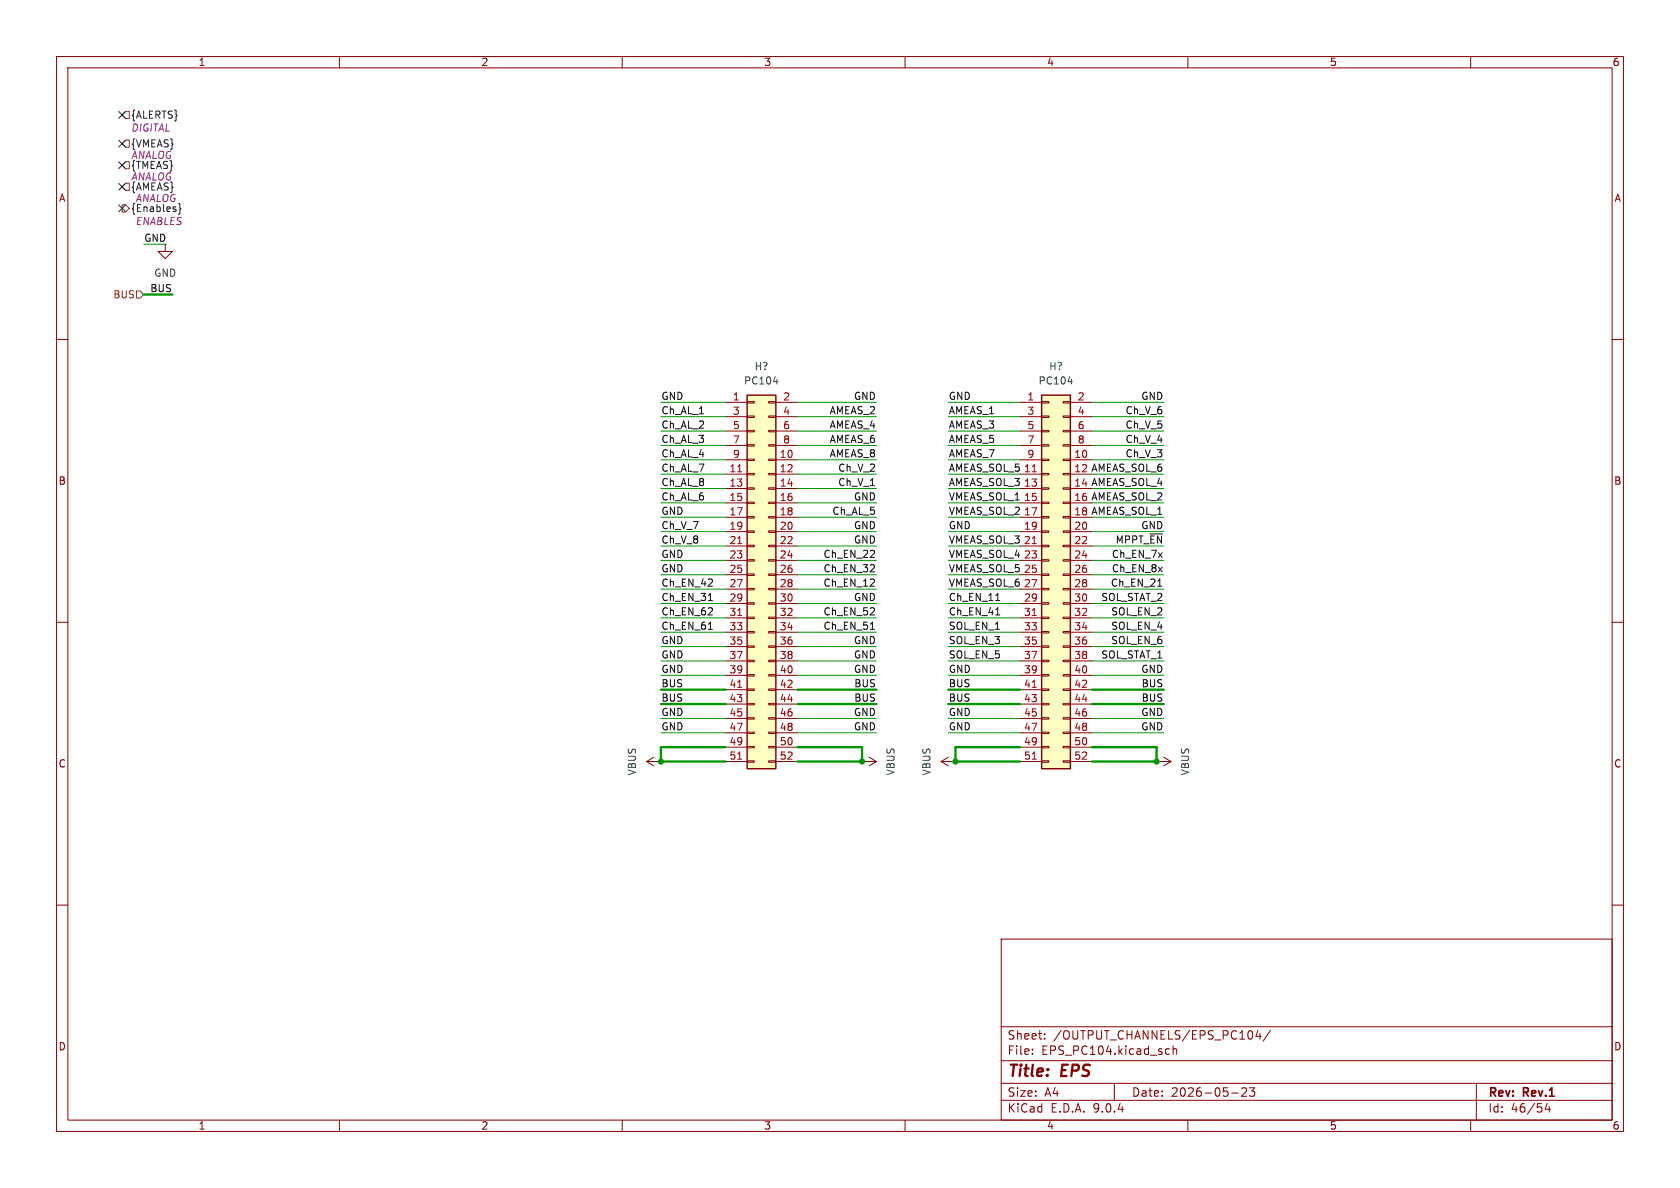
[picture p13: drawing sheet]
(kicad_sch
 (version 20250114)
 (generator "eeschema")
 (generator_version "9.0")
 (paper "A4")
 (title_block
  (title "EPS ")
  (date "2026-05-23")
  (rev "Rev.1"))
 (lib_symbols
  (symbol "Connector_Generic:Conn_02x26_Odd_Even"
   (pin_names
    (offset 1.016) (hide yes)) (exclude_from_sim no) (in_bom yes) (on_board yes)
   (property "Reference" "J" (at 1.27 33.02 0) (effects (font (size 1.27 1.27))))
   (property "Value" "Conn_02x26_Odd_Even" (at 1.27 -35.56 0) (effects (font (size 1.27 1.27))))
   (property "Footprint" "" (at 0 0 0) (effects (font (size 1.27 1.27)) (hide yes)))
   (property "Datasheet" "~" (at 0 0 0) (effects (font (size 1.27 1.27)) (hide yes)))
   (property "Description" "Generic connector, double row, 02x26, odd/even pin numbering scheme (row 1 odd numbers, row 2 even numbers), script generated (kicad-library-utils/schlib/autogen/connector/)" (at 0 0 0) (effects (font (size 1.27 1.27)) (hide yes)))
   (symbol "Conn_02x26_Odd_Even_1_1"
    (rectangle (start -1.27 31.75) (end 3.81 -34.29) (stroke (width 0.254) (type default)) (fill (type background)))
    (rectangle (start -1.27 30.607) (end 0 30.353) (stroke (width 0.1524) (type default)) (fill (type none)))
    (rectangle (start -1.27 28.067) (end 0 27.813) (stroke (width 0.1524) (type default)) (fill (type none)))
    (rectangle (start -1.27 25.527) (end 0 25.273) (stroke (width 0.1524) (type default)) (fill (type none)))
    (rectangle (start -1.27 22.987) (end 0 22.733) (stroke (width 0.1524) (type default)) (fill (type none)))
    (rectangle (start -1.27 20.447) (end 0 20.193) (stroke (width 0.1524) (type default)) (fill (type none)))
    (rectangle (start -1.27 17.907) (end 0 17.653) (stroke (width 0.1524) (type default)) (fill (type none)))
    (rectangle (start -1.27 15.367) (end 0 15.113) (stroke (width 0.1524) (type default)) (fill (type none)))
    (rectangle (start -1.27 12.827) (end 0 12.573) (stroke (width 0.1524) (type default)) (fill (type none)))
    (rectangle (start -1.27 10.287) (end 0 10.033) (stroke (width 0.1524) (type default)) (fill (type none)))
    (rectangle (start -1.27 7.747) (end 0 7.493) (stroke (width 0.1524) (type default)) (fill (type none)))
    (rectangle (start -1.27 5.207) (end 0 4.953) (stroke (width 0.1524) (type default)) (fill (type none)))
    (rectangle (start -1.27 2.667) (end 0 2.413) (stroke (width 0.1524) (type default)) (fill (type none)))
    (rectangle (start -1.27 0.127) (end 0 -0.127) (stroke (width 0.1524) (type default)) (fill (type none)))
    (rectangle (start -1.27 -2.413) (end 0 -2.667) (stroke (width 0.1524) (type default)) (fill (type none)))
    (rectangle (start -1.27 -4.953) (end 0 -5.207) (stroke (width 0.1524) (type default)) (fill (type none)))
    (rectangle (start -1.27 -7.493) (end 0 -7.747) (stroke (width 0.1524) (type default)) (fill (type none)))
    (rectangle (start -1.27 -10.033) (end 0 -10.287) (stroke (width 0.1524) (type default)) (fill (type none)))
    (rectangle (start -1.27 -12.573) (end 0 -12.827) (stroke (width 0.1524) (type default)) (fill (type none)))
    (rectangle (start -1.27 -15.113) (end 0 -15.367) (stroke (width 0.1524) (type default)) (fill (type none)))
    (rectangle (start -1.27 -17.653) (end 0 -17.907) (stroke (width 0.1524) (type default)) (fill (type none)))
    (rectangle (start -1.27 -20.193) (end 0 -20.447) (stroke (width 0.1524) (type default)) (fill (type none)))
    (rectangle (start -1.27 -22.733) (end 0 -22.987) (stroke (width 0.1524) (type default)) (fill (type none)))
    (rectangle (start -1.27 -25.273) (end 0 -25.527) (stroke (width 0.1524) (type default)) (fill (type none)))
    (rectangle (start -1.27 -27.813) (end 0 -28.067) (stroke (width 0.1524) (type default)) (fill (type none)))
    (rectangle (start -1.27 -30.353) (end 0 -30.607) (stroke (width 0.1524) (type default)) (fill (type none)))
    (rectangle (start -1.27 -32.893) (end 0 -33.147) (stroke (width 0.1524) (type default)) (fill (type none)))
    (rectangle (start 3.81 30.607) (end 2.54 30.353) (stroke (width 0.1524) (type default)) (fill (type none)))
    (rectangle (start 3.81 28.067) (end 2.54 27.813) (stroke (width 0.1524) (type default)) (fill (type none)))
    (rectangle (start 3.81 25.527) (end 2.54 25.273) (stroke (width 0.1524) (type default)) (fill (type none)))
    (rectangle (start 3.81 22.987) (end 2.54 22.733) (stroke (width 0.1524) (type default)) (fill (type none)))
    (rectangle (start 3.81 20.447) (end 2.54 20.193) (stroke (width 0.1524) (type default)) (fill (type none)))
    (rectangle (start 3.81 17.907) (end 2.54 17.653) (stroke (width 0.1524) (type default)) (fill (type none)))
    (rectangle (start 3.81 15.367) (end 2.54 15.113) (stroke (width 0.1524) (type default)) (fill (type none)))
    (rectangle (start 3.81 12.827) (end 2.54 12.573) (stroke (width 0.1524) (type default)) (fill (type none)))
    (rectangle (start 3.81 10.287) (end 2.54 10.033) (stroke (width 0.1524) (type default)) (fill (type none)))
    (rectangle (start 3.81 7.747) (end 2.54 7.493) (stroke (width 0.1524) (type default)) (fill (type none)))
    (rectangle (start 3.81 5.207) (end 2.54 4.953) (stroke (width 0.1524) (type default)) (fill (type none)))
    (rectangle (start 3.81 2.667) (end 2.54 2.413) (stroke (width 0.1524) (type default)) (fill (type none)))
    (rectangle (start 3.81 0.127) (end 2.54 -0.127) (stroke (width 0.1524) (type default)) (fill (type none)))
    (rectangle (start 3.81 -2.413) (end 2.54 -2.667) (stroke (width 0.1524) (type default)) (fill (type none)))
    (rectangle (start 3.81 -4.953) (end 2.54 -5.207) (stroke (width 0.1524) (type default)) (fill (type none)))
    (rectangle (start 3.81 -7.493) (end 2.54 -7.747) (stroke (width 0.1524) (type default)) (fill (type none)))
    (rectangle (start 3.81 -10.033) (end 2.54 -10.287) (stroke (width 0.1524) (type default)) (fill (type none)))
    (rectangle (start 3.81 -12.573) (end 2.54 -12.827) (stroke (width 0.1524) (type default)) (fill (type none)))
    (rectangle (start 3.81 -15.113) (end 2.54 -15.367) (stroke (width 0.1524) (type default)) (fill (type none)))
    (rectangle (start 3.81 -17.653) (end 2.54 -17.907) (stroke (width 0.1524) (type default)) (fill (type none)))
    (rectangle (start 3.81 -20.193) (end 2.54 -20.447) (stroke (width 0.1524) (type default)) (fill (type none)))
    (rectangle (start 3.81 -22.733) (end 2.54 -22.987) (stroke (width 0.1524) (type default)) (fill (type none)))
    (rectangle (start 3.81 -25.273) (end 2.54 -25.527) (stroke (width 0.1524) (type default)) (fill (type none)))
    (rectangle (start 3.81 -27.813) (end 2.54 -28.067) (stroke (width 0.1524) (type default)) (fill (type none)))
    (rectangle (start 3.81 -30.353) (end 2.54 -30.607) (stroke (width 0.1524) (type default)) (fill (type none)))
    (rectangle (start 3.81 -32.893) (end 2.54 -33.147) (stroke (width 0.1524) (type default)) (fill (type none)))
    (pin passive line (at -5.08 30.48 0) (length 3.81) (name "Pin_1" (effects (font (size 1.27 1.27)))) (number "1" (effects (font (size 1.27 1.27)))))
    (pin passive line (at -5.08 27.94 0) (length 3.81) (name "Pin_3" (effects (font (size 1.27 1.27)))) (number "3" (effects (font (size 1.27 1.27)))))
    (pin passive line (at -5.08 25.4 0) (length 3.81) (name "Pin_5" (effects (font (size 1.27 1.27)))) (number "5" (effects (font (size 1.27 1.27)))))
    (pin passive line (at -5.08 22.86 0) (length 3.81) (name "Pin_7" (effects (font (size 1.27 1.27)))) (number "7" (effects (font (size 1.27 1.27)))))
    (pin passive line (at -5.08 20.32 0) (length 3.81) (name "Pin_9" (effects (font (size 1.27 1.27)))) (number "9" (effects (font (size 1.27 1.27)))))
    (pin passive line (at -5.08 17.78 0) (length 3.81) (name "Pin_11" (effects (font (size 1.27 1.27)))) (number "11" (effects (font (size 1.27 1.27)))))
    (pin passive line (at -5.08 15.24 0) (length 3.81) (name "Pin_13" (effects (font (size 1.27 1.27)))) (number "13" (effects (font (size 1.27 1.27)))))
    (pin passive line (at -5.08 12.7 0) (length 3.81) (name "Pin_15" (effects (font (size 1.27 1.27)))) (number "15" (effects (font (size 1.27 1.27)))))
    (pin passive line (at -5.08 10.16 0) (length 3.81) (name "Pin_17" (effects (font (size 1.27 1.27)))) (number "17" (effects (font (size 1.27 1.27)))))
    (pin passive line (at -5.08 7.62 0) (length 3.81) (name "Pin_19" (effects (font (size 1.27 1.27)))) (number "19" (effects (font (size 1.27 1.27)))))
    (pin passive line (at -5.08 5.08 0) (length 3.81) (name "Pin_21" (effects (font (size 1.27 1.27)))) (number "21" (effects (font (size 1.27 1.27)))))
    (pin passive line (at -5.08 2.54 0) (length 3.81) (name "Pin_23" (effects (font (size 1.27 1.27)))) (number "23" (effects (font (size 1.27 1.27)))))
    (pin passive line (at -5.08 0 0) (length 3.81) (name "Pin_25" (effects (font (size 1.27 1.27)))) (number "25" (effects (font (size 1.27 1.27)))))
    (pin passive line (at -5.08 -2.54 0) (length 3.81) (name "Pin_27" (effects (font (size 1.27 1.27)))) (number "27" (effects (font (size 1.27 1.27)))))
    (pin passive line (at -5.08 -5.08 0) (length 3.81) (name "Pin_29" (effects (font (size 1.27 1.27)))) (number "29" (effects (font (size 1.27 1.27)))))
    (pin passive line (at -5.08 -7.62 0) (length 3.81) (name "Pin_31" (effects (font (size 1.27 1.27)))) (number "31" (effects (font (size 1.27 1.27)))))
    (pin passive line (at -5.08 -10.16 0) (length 3.81) (name "Pin_33" (effects (font (size 1.27 1.27)))) (number "33" (effects (font (size 1.27 1.27)))))
    (pin passive line (at -5.08 -12.7 0) (length 3.81) (name "Pin_35" (effects (font (size 1.27 1.27)))) (number "35" (effects (font (size 1.27 1.27)))))
    (pin passive line (at -5.08 -15.24 0) (length 3.81) (name "Pin_37" (effects (font (size 1.27 1.27)))) (number "37" (effects (font (size 1.27 1.27)))))
    (pin passive line (at -5.08 -17.78 0) (length 3.81) (name "Pin_39" (effects (font (size 1.27 1.27)))) (number "39" (effects (font (size 1.27 1.27)))))
    (pin passive line (at -5.08 -20.32 0) (length 3.81) (name "Pin_41" (effects (font (size 1.27 1.27)))) (number "41" (effects (font (size 1.27 1.27)))))
    (pin passive line (at -5.08 -22.86 0) (length 3.81) (name "Pin_43" (effects (font (size 1.27 1.27)))) (number "43" (effects (font (size 1.27 1.27)))))
    (pin passive line (at -5.08 -25.4 0) (length 3.81) (name "Pin_45" (effects (font (size 1.27 1.27)))) (number "45" (effects (font (size 1.27 1.27)))))
    (pin passive line (at -5.08 -27.94 0) (length 3.81) (name "Pin_47" (effects (font (size 1.27 1.27)))) (number "47" (effects (font (size 1.27 1.27)))))
    (pin passive line (at -5.08 -30.48 0) (length 3.81) (name "Pin_49" (effects (font (size 1.27 1.27)))) (number "49" (effects (font (size 1.27 1.27)))))
    (pin passive line (at -5.08 -33.02 0) (length 3.81) (name "Pin_51" (effects (font (size 1.27 1.27)))) (number "51" (effects (font (size 1.27 1.27)))))
    (pin passive line (at 7.62 30.48 180) (length 3.81) (name "Pin_2" (effects (font (size 1.27 1.27)))) (number "2" (effects (font (size 1.27 1.27)))))
    (pin passive line (at 7.62 27.94 180) (length 3.81) (name "Pin_4" (effects (font (size 1.27 1.27)))) (number "4" (effects (font (size 1.27 1.27)))))
    (pin passive line (at 7.62 25.4 180) (length 3.81) (name "Pin_6" (effects (font (size 1.27 1.27)))) (number "6" (effects (font (size 1.27 1.27)))))
    (pin passive line (at 7.62 22.86 180) (length 3.81) (name "Pin_8" (effects (font (size 1.27 1.27)))) (number "8" (effects (font (size 1.27 1.27)))))
    (pin passive line (at 7.62 20.32 180) (length 3.81) (name "Pin_10" (effects (font (size 1.27 1.27)))) (number "10" (effects (font (size 1.27 1.27)))))
    (pin passive line (at 7.62 17.78 180) (length 3.81) (name "Pin_12" (effects (font (size 1.27 1.27)))) (number "12" (effects (font (size 1.27 1.27)))))
    (pin passive line (at 7.62 15.24 180) (length 3.81) (name "Pin_14" (effects (font (size 1.27 1.27)))) (number "14" (effects (font (size 1.27 1.27)))))
    (pin passive line (at 7.62 12.7 180) (length 3.81) (name "Pin_16" (effects (font (size 1.27 1.27)))) (number "16" (effects (font (size 1.27 1.27)))))
    (pin passive line (at 7.62 10.16 180) (length 3.81) (name "Pin_18" (effects (font (size 1.27 1.27)))) (number "18" (effects (font (size 1.27 1.27)))))
    (pin passive line (at 7.62 7.62 180) (length 3.81) (name "Pin_20" (effects (font (size 1.27 1.27)))) (number "20" (effects (font (size 1.27 1.27)))))
    (pin passive line (at 7.62 5.08 180) (length 3.81) (name "Pin_22" (effects (font (size 1.27 1.27)))) (number "22" (effects (font (size 1.27 1.27)))))
    (pin passive line (at 7.62 2.54 180) (length 3.81) (name "Pin_24" (effects (font (size 1.27 1.27)))) (number "24" (effects (font (size 1.27 1.27)))))
    (pin passive line (at 7.62 0 180) (length 3.81) (name "Pin_26" (effects (font (size 1.27 1.27)))) (number "26" (effects (font (size 1.27 1.27)))))
    (pin passive line (at 7.62 -2.54 180) (length 3.81) (name "Pin_28" (effects (font (size 1.27 1.27)))) (number "28" (effects (font (size 1.27 1.27)))))
    (pin passive line (at 7.62 -5.08 180) (length 3.81) (name "Pin_30" (effects (font (size 1.27 1.27)))) (number "30" (effects (font (size 1.27 1.27)))))
    (pin passive line (at 7.62 -7.62 180) (length 3.81) (name "Pin_32" (effects (font (size 1.27 1.27)))) (number "32" (effects (font (size 1.27 1.27)))))
    (pin passive line (at 7.62 -10.16 180) (length 3.81) (name "Pin_34" (effects (font (size 1.27 1.27)))) (number "34" (effects (font (size 1.27 1.27)))))
    (pin passive line (at 7.62 -12.7 180) (length 3.81) (name "Pin_36" (effects (font (size 1.27 1.27)))) (number "36" (effects (font (size 1.27 1.27)))))
    (pin passive line (at 7.62 -15.24 180) (length 3.81) (name "Pin_38" (effects (font (size 1.27 1.27)))) (number "38" (effects (font (size 1.27 1.27)))))
    (pin passive line (at 7.62 -17.78 180) (length 3.81) (name "Pin_40" (effects (font (size 1.27 1.27)))) (number "40" (effects (font (size 1.27 1.27)))))
    (pin passive line (at 7.62 -20.32 180) (length 3.81) (name "Pin_42" (effects (font (size 1.27 1.27)))) (number "42" (effects (font (size 1.27 1.27)))))
    (pin passive line (at 7.62 -22.86 180) (length 3.81) (name "Pin_44" (effects (font (size 1.27 1.27)))) (number "44" (effects (font (size 1.27 1.27)))))
    (pin passive line (at 7.62 -25.4 180) (length 3.81) (name "Pin_46" (effects (font (size 1.27 1.27)))) (number "46" (effects (font (size 1.27 1.27)))))
    (pin passive line (at 7.62 -27.94 180) (length 3.81) (name "Pin_48" (effects (font (size 1.27 1.27)))) (number "48" (effects (font (size 1.27 1.27)))))
    (pin passive line (at 7.62 -30.48 180) (length 3.81) (name "Pin_50" (effects (font (size 1.27 1.27)))) (number "50" (effects (font (size 1.27 1.27)))))
    (pin passive line (at 7.62 -33.02 180) (length 3.81) (name "Pin_52" (effects (font (size 1.27 1.27)))) (number "52" (effects (font (size 1.27 1.27))))))
   (embedded_fonts no))
  (symbol "power:GND"
   (power)
   (pin_numbers (hide yes))
   (pin_names
    (offset 0) (hide yes)) (exclude_from_sim no) (in_bom yes) (on_board yes)
   (property "Reference" "#PWR" (at 0 -6.35 0) (effects (font (size 1.27 1.27)) (hide yes)))
   (property "Value" "GND" (at 0 -3.81 0) (effects (font (size 1.27 1.27))))
   (property "Footprint" "" (at 0 0 0) (effects (font (size 1.27 1.27)) (hide yes)))
   (property "Datasheet" "" (at 0 0 0) (effects (font (size 1.27 1.27)) (hide yes)))
   (property "Description" "Power symbol creates a global label with name \"GND\" , ground" (at 0 0 0) (effects (font (size 1.27 1.27)) (hide yes)))
   (symbol "GND_0_1"
    (polyline (pts (xy 0 0) (xy 0 -1.27) (xy 1.27 -1.27) (xy 0 -2.54) (xy -1.27 -1.27) (xy 0 -1.27)) (stroke (width 0) (type default)) (fill (type none))))
   (symbol "GND_1_1"
    (pin power_in line (at 0 0 270) (length 0) (name "~" (effects (font (size 1.27 1.27)))) (number "1" (effects (font (size 1.27 1.27))))))
   (embedded_fonts no))
  (symbol "power:VBUS"
   (power)
   (pin_numbers (hide yes))
   (pin_names
    (offset 0) (hide yes)) (exclude_from_sim no) (in_bom yes) (on_board yes)
   (property "Reference" "#PWR" (at 0 -3.81 0) (effects (font (size 1.27 1.27)) (hide yes)))
   (property "Value" "VBUS" (at 0 3.556 0) (effects (font (size 1.27 1.27))))
   (property "Footprint" "" (at 0 0 0) (effects (font (size 1.27 1.27)) (hide yes)))
   (property "Datasheet" "" (at 0 0 0) (effects (font (size 1.27 1.27)) (hide yes)))
   (property "Description" "Power symbol creates a global label with name \"VBUS\"" (at 0 0 0) (effects (font (size 1.27 1.27)) (hide yes)))
   (symbol "VBUS_0_1"
    (polyline (pts (xy -0.762 1.27) (xy 0 2.54)) (stroke (width 0) (type default)) (fill (type none)))
    (polyline (pts (xy 0 2.54) (xy 0.762 1.27)) (stroke (width 0) (type default)) (fill (type none)))
    (polyline (pts (xy 0 0) (xy 0 2.54)) (stroke (width 0) (type default)) (fill (type none))))
   (symbol "VBUS_1_1"
    (pin power_in line (at 0 0 90) (length 0) (name "~" (effects (font (size 1.27 1.27)))) (number "1" (effects (font (size 1.27 1.27))))))
   (embedded_fonts no)))
 (junction
  (at 152.4 134.62)
  (diameter 0)
  (color 0 0 0 0))
 (junction
  (at 204.47 134.62)
  (diameter 0)
  (color 0 0 0 0))
 (junction
  (at 116.84 134.62)
  (diameter 0)
  (color 0 0 0 0))
 (junction
  (at 168.91 134.62)
  (diameter 0)
  (color 0 0 0 0))
 (no_connect
  (at 21.59 33.02))
 (no_connect
  (at 21.59 36.83))
 (no_connect
  (at 21.59 20.32))
 (no_connect
  (at 21.59 29.21))
 (no_connect
  (at 21.59 25.4))
 (wire
  (pts (xy 167.64 104.14) (xy 180.34 104.14))
  (stroke (width 0) (type default)))
 (wire
  (pts (xy 193.04 106.68) (xy 205.74 106.68))
  (stroke (width 0) (type default)))
 (wire
  (pts (xy 154.94 101.6) (xy 140.97 101.6))
  (stroke (width 0) (type default)))
 (wire
  (pts (xy 168.91 132.08) (xy 168.91 134.62))
  (stroke (width 0) (type default)))
 (wire
  (pts (xy 116.84 132.08) (xy 128.27 132.08))
  (stroke (width 0) (type default)))
 (wire
  (pts (xy 205.74 86.36) (xy 193.04 86.36))
  (stroke (width 0) (type default)))
 (wire
  (pts (xy 140.97 116.84) (xy 154.94 116.84))
  (stroke (width 0) (type default)))
 (wire
  (pts (xy 116.84 132.08) (xy 116.84 134.62))
  (stroke (width 0) (type default)))
 (wire
  (pts (xy 116.84 119.38) (xy 128.27 119.38))
  (stroke (width 0) (type default)))
 (wire
  (pts (xy 167.64 71.12) (xy 180.34 71.12))
  (stroke (width 0) (type default)))
 (wire
  (pts (xy 154.94 93.98) (xy 140.97 93.98))
  (stroke (width 0) (type default)))
 (wire
  (pts (xy 193.04 111.76) (xy 205.74 111.76))
  (stroke (width 0) (type default)))
 (wire
  (pts (xy 167.64 96.52) (xy 180.34 96.52))
  (stroke (width 0) (type default)))
 (wire
  (pts (xy 154.94 83.82) (xy 140.97 83.82))
  (stroke (width 0) (type default)))
 (wire
  (pts (xy 116.84 96.52) (xy 128.27 96.52))
  (stroke (width 0) (type default)))
 (wire
  (pts (xy 154.94 109.22) (xy 140.97 109.22))
  (stroke (width 0) (type default)))
 (wire
  (pts (xy 167.64 111.76) (xy 180.34 111.76))
  (stroke (width 0) (type default)))
 (wire
  (pts (xy 167.64 81.28) (xy 180.34 81.28))
  (stroke (width 0) (type default)))
 (wire
  (pts (xy 167.64 127) (xy 180.34 127))
  (stroke (width 0) (type default)))
 (wire
  (pts (xy 116.84 71.12) (xy 128.27 71.12))
  (stroke (width 0) (type default)))
 (wire
  (pts (xy 128.27 114.3) (xy 116.84 114.3))
  (stroke (width 0) (type default)))
 (wire
  (pts (xy 116.84 76.2) (xy 128.27 76.2))
  (stroke (width 0) (type default)))
 (wire
  (pts (xy 154.94 86.36) (xy 140.97 86.36))
  (stroke (width 0) (type default)))
 (wire
  (pts (xy 140.97 114.3) (xy 154.94 114.3))
  (stroke (width 0) (type default)))
 (wire
  (pts (xy 116.84 109.22) (xy 128.27 109.22))
  (stroke (width 0) (type default)))
 (wire
  (pts (xy 167.64 124.46) (xy 180.34 124.46))
  (stroke (width 0) (type default)))
 (wire
  (pts (xy 205.74 88.9) (xy 193.04 88.9))
  (stroke (width 0) (type default)))
 (wire
  (pts (xy 152.4 132.08) (xy 140.97 132.08))
  (stroke (width 0) (type default)))
 (wire
  (pts (xy 193.04 104.14) (xy 205.74 104.14))
  (stroke (width 0) (type default)))
 (wire
  (pts (xy 140.97 129.54) (xy 154.94 129.54))
  (stroke (width 0) (type default)))
 (wire
  (pts (xy 193.04 99.06) (xy 205.74 99.06))
  (stroke (width 0) (type default)))
 (wire
  (pts (xy 167.64 76.2) (xy 180.34 76.2))
  (stroke (width 0) (type default)))
 (wire
  (pts (xy 116.84 106.68) (xy 128.27 106.68))
  (stroke (width 0) (type default)))
 (wire
  (pts (xy 116.84 129.54) (xy 128.27 129.54))
  (stroke (width 0) (type default)))
 (wire
  (pts (xy 116.84 78.74) (xy 128.27 78.74))
  (stroke (width 0) (type default)))
 (wire
  (pts (xy 154.94 71.12) (xy 140.97 71.12))
  (stroke (width 0) (type default)))
 (wire
  (pts (xy 116.84 88.9) (xy 128.27 88.9))
  (stroke (width 0) (type default)))
 (wire
  (pts (xy 204.47 132.08) (xy 204.47 134.62))
  (stroke (width 0) (type default)))
 (wire
  (pts (xy 193.04 73.66) (xy 205.74 73.66))
  (stroke (width 0) (type default)))
 (wire
  (pts (xy 167.64 116.84) (xy 180.34 116.84))
  (stroke (width 0) (type default)))
 (wire
  (pts (xy 193.04 129.54) (xy 205.74 129.54))
  (stroke (width 0) (type default)))
 (wire
  (pts (xy 154.94 81.28) (xy 140.97 81.28))
  (stroke (width 0) (type default)))
 (wire
  (pts (xy 140.97 119.38) (xy 154.94 119.38))
  (stroke (width 0) (type default)))
 (wire
  (pts (xy 154.94 91.44) (xy 140.97 91.44))
  (stroke (width 0) (type default)))
 (wire
  (pts (xy 154.94 88.9) (xy 140.97 88.9))
  (stroke (width 0) (type default)))
 (wire
  (pts (xy 167.64 73.66) (xy 180.34 73.66))
  (stroke (width 0) (type default)))
 (wire
  (pts (xy 154.94 73.66) (xy 140.97 73.66))
  (stroke (width 0) (type default)))
 (wire
  (pts (xy 167.64 93.98) (xy 180.34 93.98))
  (stroke (width 0) (type default)))
 (wire
  (pts (xy 193.04 127) (xy 205.74 127))
  (stroke (width 0) (type default)))
 (wire
  (pts (xy 116.84 127) (xy 128.27 127))
  (stroke (width 0) (type default)))
 (wire
  (pts (xy 205.74 91.44) (xy 193.04 91.44))
  (stroke (width 0) (type default)))
 (wire
  (pts (xy 167.64 109.22) (xy 180.34 109.22))
  (stroke (width 0) (type default)))
 (wire
  (pts (xy 154.94 78.74) (xy 140.97 78.74))
  (stroke (width 0) (type default)))
 (wire
  (pts (xy 116.84 124.46) (xy 128.27 124.46))
  (stroke (width 0) (type default)))
 (wire
  (pts (xy 116.84 99.06) (xy 128.27 99.06))
  (stroke (width 0) (type default)))
 (wire
  (pts (xy 154.94 76.2) (xy 140.97 76.2))
  (stroke (width 0) (type default)))
 (wire
  (pts (xy 116.84 81.28) (xy 128.27 81.28))
  (stroke (width 0) (type default)))
 (wire
  (pts (xy 154.94 96.52) (xy 140.97 96.52))
  (stroke (width 0) (type default)))
 (wire
  (pts (xy 193.04 121.92) (xy 205.74 121.92))
  (stroke (width 0) (type default)))
 (wire
  (pts (xy 205.74 119.38) (xy 193.04 119.38))
  (stroke (width 0) (type default)))
 (wire
  (pts (xy 167.64 83.82) (xy 180.34 83.82))
  (stroke (width 0) (type default)))
 (wire
  (pts (xy 116.84 86.36) (xy 128.27 86.36))
  (stroke (width 0) (type default)))
 (wire
  (pts (xy 154.94 104.14) (xy 140.97 104.14))
  (stroke (width 0) (type default)))
 (wire
  (pts (xy 193.04 96.52) (xy 205.74 96.52))
  (stroke (width 0) (type default)))
 (wire
  (pts (xy 167.64 119.38) (xy 180.34 119.38))
  (stroke (width 0) (type default)))
 (wire
  (pts (xy 167.64 99.06) (xy 180.34 99.06))
  (stroke (width 0) (type default)))
 (wire
  (pts (xy 193.04 93.98) (xy 205.74 93.98))
  (stroke (width 0) (type default)))
 (wire
  (pts (xy 167.64 121.92) (xy 180.34 121.92))
  (stroke (width 0) (type default)))
 (wire
  (pts (xy 152.4 132.08) (xy 152.4 134.62))
  (stroke (width 0) (type default)))
 (wire
  (pts (xy 193.04 114.3) (xy 205.74 114.3))
  (stroke (width 0) (type default)))
 (wire
  (pts (xy 116.84 83.82) (xy 128.27 83.82))
  (stroke (width 0) (type default)))
 (wire
  (pts (xy 116.84 111.76) (xy 128.27 111.76))
  (stroke (width 0) (type default)))
 (wire
  (pts (xy 128.27 116.84) (xy 116.84 116.84))
  (stroke (width 0) (type default)))
 (wire
  (pts (xy 154.94 106.68) (xy 140.97 106.68))
  (stroke (width 0) (type default)))
 (wire
  (pts (xy 140.97 127) (xy 154.94 127))
  (stroke (width 0) (type default)))
 (wire
  (pts (xy 193.04 78.74) (xy 205.74 78.74))
  (stroke (width 0) (type default)))
 (wire
  (pts (xy 167.64 129.54) (xy 180.34 129.54))
  (stroke (width 0) (type default)))
 (wire
  (pts (xy 116.84 104.14) (xy 128.27 104.14))
  (stroke (width 0) (type default)))
 (wire
  (pts (xy 154.94 111.76) (xy 140.97 111.76))
  (stroke (width 0) (type default)))
 (wire
  (pts (xy 193.04 109.22) (xy 205.74 109.22))
  (stroke (width 0) (type default)))
 (wire
  (pts (xy 167.64 114.3) (xy 180.34 114.3))
  (stroke (width 0) (type default)))
 (wire
  (pts (xy 204.47 134.62) (xy 193.04 134.62))
  (stroke (width 0) (type default)))
 (wire
  (pts (xy 140.97 121.92) (xy 154.94 121.92))
  (stroke (width 0) (type default)))
 (wire
  (pts (xy 167.64 78.74) (xy 180.34 78.74))
  (stroke (width 0) (type default)))
 (wire
  (pts (xy 116.84 134.62) (xy 128.27 134.62))
  (stroke (width 0) (type default)))
 (wire
  (pts (xy 167.64 88.9) (xy 180.34 88.9))
  (stroke (width 0) (type default)))
 (wire
  (pts (xy 193.04 76.2) (xy 205.74 76.2))
  (stroke (width 0) (type default)))
 (wire
  (pts (xy 116.84 93.98) (xy 128.27 93.98))
  (stroke (width 0) (type default)))
 (wire
  (pts (xy 25.4 52.07) (xy 30.48 52.07))
  (stroke (width 0) (type default)))
 (wire
  (pts (xy 140.97 124.46) (xy 154.94 124.46))
  (stroke (width 0) (type default)))
 (wire
  (pts (xy 116.84 101.6) (xy 128.27 101.6))
  (stroke (width 0) (type default)))
 (wire
  (pts (xy 167.64 86.36) (xy 180.34 86.36))
  (stroke (width 0) (type default)))
 (wire
  (pts (xy 25.4 43.18) (xy 29.21 43.18))
  (stroke (width 0) (type default)))
 (wire
  (pts (xy 168.91 134.62) (xy 180.34 134.62))
  (stroke (width 0) (type default)))
 (wire
  (pts (xy 167.64 106.68) (xy 180.34 106.68))
  (stroke (width 0) (type default)))
 (wire
  (pts (xy 116.84 73.66) (xy 128.27 73.66))
  (stroke (width 0) (type default)))
 (wire
  (pts (xy 167.64 91.44) (xy 180.34 91.44))
  (stroke (width 0) (type default)))
 (wire
  (pts (xy 116.84 91.44) (xy 128.27 91.44))
  (stroke (width 0) (type default)))
 (wire
  (pts (xy 193.04 116.84) (xy 205.74 116.84))
  (stroke (width 0) (type default)))
 (wire
  (pts (xy 204.47 132.08) (xy 193.04 132.08))
  (stroke (width 0) (type default)))
 (wire
  (pts (xy 193.04 124.46) (xy 205.74 124.46))
  (stroke (width 0) (type default)))
 (wire
  (pts (xy 116.84 121.92) (xy 128.27 121.92))
  (stroke (width 0) (type default)))
 (wire
  (pts (xy 168.91 132.08) (xy 180.34 132.08))
  (stroke (width 0) (type default)))
 (wire
  (pts (xy 193.04 81.28) (xy 205.74 81.28))
  (stroke (width 0) (type default)))
 (wire
  (pts (xy 205.74 83.82) (xy 193.04 83.82))
  (stroke (width 0) (type default)))
 (wire
  (pts (xy 152.4 134.62) (xy 140.97 134.62))
  (stroke (width 0) (type default)))
 (wire
  (pts (xy 193.04 101.6) (xy 205.74 101.6))
  (stroke (width 0) (type default)))
 (wire
  (pts (xy 193.04 71.12) (xy 205.74 71.12))
  (stroke (width 0) (type default)))
 (wire
  (pts (xy 167.64 101.6) (xy 180.34 101.6))
  (stroke (width 0) (type default)))
 (wire
  (pts (xy 154.94 99.06) (xy 140.97 99.06))
  (stroke (width 0) (type default)))
 (label "Ch_EN_61"
  (at 116.84 111.76 0)
  (effects (font (size 1.27 1.27)) (justify left bottom)))
 (label "Ch_EN_51"
  (at 154.94 111.76 180)
  (effects (font (size 1.27 1.27)) (justify right bottom)))
 (label "BUS"
  (at 154.94 121.92 180)
  (effects (font (size 1.27 1.27)) (justify right bottom)))
 (label "GND"
  (at 116.84 116.84 0)
  (effects (font (size 1.27 1.27)) (justify left bottom)))
 (label "AMEAS_SOL_1"
  (at 205.74 91.44 180)
  (effects (font (size 1.27 1.27)) (justify right bottom)))
 (label "AMEAS_2"
  (at 154.94 73.66 180)
  (effects (font (size 1.27 1.27)) (justify right bottom)))
 (label "AMEAS_1"
  (at 167.64 73.66 0)
  (effects (font (size 1.27 1.27)) (justify left bottom)))
 (label "Ch_AL_2"
  (at 116.84 76.2 0)
  (effects (font (size 1.27 1.27)) (justify left bottom)))
 (label "SOL_EN_1"
  (at 167.64 111.76 0)
  (effects (font (size 1.27 1.27)) (justify left bottom)))
 (label "SOL_EN_2"
  (at 205.74 109.22 180)
  (effects (font (size 1.27 1.27)) (justify right bottom)))
 (label "AMEAS_4"
  (at 154.94 76.2 180)
  (effects (font (size 1.27 1.27)) (justify right bottom)))
 (label "GND"
  (at 205.74 127 180)
  (effects (font (size 1.27 1.27)) (justify right bottom)))
 (label "Ch_V_1"
  (at 154.94 86.36 180)
  (effects (font (size 1.27 1.27)) (justify right bottom)))
 (label "VMEAS_SOL_5"
  (at 167.64 101.6 0)
  (effects (font (size 1.27 1.27)) (justify left bottom)))
 (label "GND"
  (at 167.64 119.38 0)
  (effects (font (size 1.27 1.27)) (justify left bottom)))
 (label "Ch_EN_11"
  (at 167.64 106.68 0)
  (effects (font (size 1.27 1.27)) (justify left bottom)))
 (label "Ch_EN_41"
  (at 167.64 109.22 0)
  (effects (font (size 1.27 1.27)) (justify left bottom)))
 (label "GND"
  (at 154.94 116.84 180)
  (effects (font (size 1.27 1.27)) (justify right bottom)))
 (label "GND"
  (at 154.94 127 180)
  (effects (font (size 1.27 1.27)) (justify right bottom)))
 (label "MPPT_~{EN}"
  (at 205.74 96.52 180)
  (effects (font (size 1.27 1.27)) (justify right bottom)))
 (label "GND"
  (at 205.74 119.38 180)
  (effects (font (size 1.27 1.27)) (justify right bottom)))
 (label "Ch_EN_32"
  (at 154.94 101.6 180)
  (effects (font (size 1.27 1.27)) (justify right bottom)))
 (label "BUS"
  (at 167.64 121.92 0)
  (effects (font (size 1.27 1.27)) (justify left bottom)))
 (label "GND"
  (at 205.74 129.54 180)
  (effects (font (size 1.27 1.27)) (justify right bottom)))
 (label "AMEAS_SOL_5"
  (at 167.64 83.82 0)
  (effects (font (size 1.27 1.27)) (justify left bottom)))
 (label "GND"
  (at 116.84 129.54 0)
  (effects (font (size 1.27 1.27)) (justify left bottom)))
 (label "GND"
  (at 154.94 93.98 180)
  (effects (font (size 1.27 1.27)) (justify right bottom)))
 (label "Ch_V_5"
  (at 205.74 76.2 180)
  (effects (font (size 1.27 1.27)) (justify right bottom)))
 (label "SOL_STAT_1"
  (at 205.74 116.84 180)
  (effects (font (size 1.27 1.27)) (justify right bottom)))
 (label "SOL_EN_5"
  (at 167.64 116.84 0)
  (effects (font (size 1.27 1.27)) (justify left bottom)))
 (label "Ch_V_6"
  (at 205.74 73.66 180)
  (effects (font (size 1.27 1.27)) (justify right bottom)))
 (label "Ch_EN_42"
  (at 116.84 104.14 0)
  (effects (font (size 1.27 1.27)) (justify left bottom)))
 (label "GND"
  (at 116.84 114.3 0)
  (effects (font (size 1.27 1.27)) (justify left bottom)))
 (label "Ch_AL_3"
  (at 116.84 78.74 0)
  (effects (font (size 1.27 1.27)) (justify left bottom)))
 (label "Ch_EN_62"
  (at 116.84 109.22 0)
  (effects (font (size 1.27 1.27)) (justify left bottom)))
 (label "VMEAS_SOL_4"
  (at 167.64 99.06 0)
  (effects (font (size 1.27 1.27)) (justify left bottom)))
 (label "VMEAS_SOL_2"
  (at 167.64 91.44 0)
  (effects (font (size 1.27 1.27)) (justify left bottom)))
 (label "Ch_V_7"
  (at 116.84 93.98 0)
  (effects (font (size 1.27 1.27)) (justify left bottom)))
 (label "Ch_AL_8"
  (at 116.84 86.36 0)
  (effects (font (size 1.27 1.27)) (justify left bottom)))
 (label "Ch_EN_31"
  (at 116.84 106.68 0)
  (effects (font (size 1.27 1.27)) (justify left bottom)))
 (label "AMEAS_5"
  (at 167.64 78.74 0)
  (effects (font (size 1.27 1.27)) (justify left bottom)))
 (label "Ch_AL_5"
  (at 154.94 91.44 180)
  (effects (font (size 1.27 1.27)) (justify right bottom)))
 (label "VMEAS_SOL_1"
  (at 167.64 88.9 0)
  (effects (font (size 1.27 1.27)) (justify left bottom)))
 (label "Ch_V_8"
  (at 116.84 96.52 0)
  (effects (font (size 1.27 1.27)) (justify left bottom)))
 (label "Ch_EN_52"
  (at 154.94 109.22 180)
  (effects (font (size 1.27 1.27)) (justify right bottom)))
 (label "GND"
  (at 154.94 71.12 180)
  (effects (font (size 1.27 1.27)) (justify right bottom)))
 (label "GND"
  (at 167.64 93.98 0)
  (effects (font (size 1.27 1.27)) (justify left bottom)))
 (label "VMEAS_SOL_3"
  (at 167.64 96.52 0)
  (effects (font (size 1.27 1.27)) (justify left bottom)))
 (label "SOL_EN_6"
  (at 205.74 114.3 180)
  (effects (font (size 1.27 1.27)) (justify right bottom)))
 (label "BUS"
  (at 154.94 124.46 180)
  (effects (font (size 1.27 1.27)) (justify right bottom)))
 (label "BUS"
  (at 30.48 52.07 180)
  (effects (font (size 1.27 1.27)) (justify right bottom)))
 (label "AMEAS_6"
  (at 154.94 78.74 180)
  (effects (font (size 1.27 1.27)) (justify right bottom)))
 (label "GND"
  (at 116.84 91.44 0)
  (effects (font (size 1.27 1.27)) (justify left bottom)))
 (label "GND"
  (at 154.94 119.38 180)
  (effects (font (size 1.27 1.27)) (justify right bottom)))
 (label "GND"
  (at 205.74 71.12 180)
  (effects (font (size 1.27 1.27)) (justify right bottom)))
 (label "BUS"
  (at 205.74 121.92 180)
  (effects (font (size 1.27 1.27)) (justify right bottom)))
 (label "Ch_EN_21"
  (at 205.74 104.14 180)
  (effects (font (size 1.27 1.27)) (justify right bottom)))
 (label "GND"
  (at 205.74 93.98 180)
  (effects (font (size 1.27 1.27)) (justify right bottom)))
 (label "GND"
  (at 116.84 119.38 0)
  (effects (font (size 1.27 1.27)) (justify left bottom)))
 (label "BUS"
  (at 205.74 124.46 180)
  (effects (font (size 1.27 1.27)) (justify right bottom)))
 (label "VMEAS_SOL_6"
  (at 167.64 104.14 0)
  (effects (font (size 1.27 1.27)) (justify left bottom)))
 (label "GND"
  (at 116.84 127 0)
  (effects (font (size 1.27 1.27)) (justify left bottom)))
 (label "AMEAS_7"
  (at 167.64 81.28 0)
  (effects (font (size 1.27 1.27)) (justify left bottom)))
 (label "BUS"
  (at 116.84 121.92 0)
  (effects (font (size 1.27 1.27)) (justify left bottom)))
 (label "Ch_V_2"
  (at 154.94 83.82 180)
  (effects (font (size 1.27 1.27)) (justify right bottom)))
 (label "GND"
  (at 154.94 88.9 180)
  (effects (font (size 1.27 1.27)) (justify right bottom)))
 (label "BUS"
  (at 167.64 124.46 0)
  (effects (font (size 1.27 1.27)) (justify left bottom)))
 (label "Ch_AL_7"
  (at 116.84 83.82 0)
  (effects (font (size 1.27 1.27)) (justify left bottom)))
 (label "AMEAS_3"
  (at 167.64 76.2 0)
  (effects (font (size 1.27 1.27)) (justify left bottom)))
 (label "Ch_EN_12"
  (at 154.94 104.14 180)
  (effects (font (size 1.27 1.27)) (justify right bottom)))
 (label "Ch_AL_4"
  (at 116.84 81.28 0)
  (effects (font (size 1.27 1.27)) (justify left bottom)))
 (label "Ch_EN_8x"
  (at 205.74 101.6 180)
  (effects (font (size 1.27 1.27)) (justify right bottom)))
 (label "AMEAS_SOL_4"
  (at 205.74 86.36 180)
  (effects (font (size 1.27 1.27)) (justify right bottom)))
 (label "AMEAS_SOL_2"
  (at 205.74 88.9 180)
  (effects (font (size 1.27 1.27)) (justify right bottom)))
 (label "GND"
  (at 25.4 43.18 0)
  (effects (font (size 1.27 1.27)) (justify left bottom)))
 (label "GND"
  (at 167.64 71.12 0)
  (effects (font (size 1.27 1.27)) (justify left bottom)))
 (label "Ch_V_3"
  (at 205.74 81.28 180)
  (effects (font (size 1.27 1.27)) (justify right bottom)))
 (label "Ch_V_4"
  (at 205.74 78.74 180)
  (effects (font (size 1.27 1.27)) (justify right bottom)))
 (label "GND"
  (at 154.94 106.68 180)
  (effects (font (size 1.27 1.27)) (justify right bottom)))
 (label "GND"
  (at 154.94 114.3 180)
  (effects (font (size 1.27 1.27)) (justify right bottom)))
 (label "BUS"
  (at 116.84 124.46 0)
  (effects (font (size 1.27 1.27)) (justify left bottom)))
 (label "Ch_AL_1"
  (at 116.84 73.66 0)
  (effects (font (size 1.27 1.27)) (justify left bottom)))
 (label "SOL_EN_4"
  (at 205.74 111.76 180)
  (effects (font (size 1.27 1.27)) (justify right bottom)))
 (label "GND"
  (at 116.84 71.12 0)
  (effects (font (size 1.27 1.27)) (justify left bottom)))
 (label "Ch_EN_7x"
  (at 205.74 99.06 180)
  (effects (font (size 1.27 1.27)) (justify right bottom)))
 (label "SOL_STAT_2"
  (at 205.74 106.68 180)
  (effects (font (size 1.27 1.27)) (justify right bottom)))
 (label "GND"
  (at 154.94 96.52 180)
  (effects (font (size 1.27 1.27)) (justify right bottom)))
 (label "GND"
  (at 116.84 99.06 0)
  (effects (font (size 1.27 1.27)) (justify left bottom)))
 (label "AMEAS_8"
  (at 154.94 81.28 180)
  (effects (font (size 1.27 1.27)) (justify right bottom)))
 (label "SOL_EN_3"
  (at 167.64 114.3 0)
  (effects (font (size 1.27 1.27)) (justify left bottom)))
 (label "GND"
  (at 167.64 127 0)
  (effects (font (size 1.27 1.27)) (justify left bottom)))
 (label "AMEAS_SOL_3"
  (at 167.64 86.36 0)
  (effects (font (size 1.27 1.27)) (justify left bottom)))
 (label "AMEAS_SOL_6"
  (at 205.74 83.82 180)
  (effects (font (size 1.27 1.27)) (justify right bottom)))
 (label "Ch_EN_22"
  (at 154.94 99.06 180)
  (effects (font (size 1.27 1.27)) (justify right bottom)))
 (label "Ch_AL_6"
  (at 116.84 88.9 0)
  (effects (font (size 1.27 1.27)) (justify left bottom)))
 (label "GND"
  (at 116.84 101.6 0)
  (effects (font (size 1.27 1.27)) (justify left bottom)))
 (label "GND"
  (at 167.64 129.54 0)
  (effects (font (size 1.27 1.27)) (justify left bottom)))
 (label "GND"
  (at 154.94 129.54 180)
  (effects (font (size 1.27 1.27)) (justify right bottom)))
 (hierarchical_label "{VMEAS}"
  (shape input)
  (at 21.59 25.4 0)
  (effects (font (size 1.27 1.27)) (justify left))
  (property "Netclass" "ANALOG" (at 23.114 27.432 0) (effects (font (size 1.27 1.27)
    (italic yes)) (justify left))))
 (hierarchical_label "{AMEAS}"
  (shape input)
  (at 21.59 33.02 0)
  (effects (font (size 1.27 1.27)) (justify left))
  (property "Netclass" "ANALOG" (at 23.876 35.052 0) (effects (font (size 1.27 1.27)
    (italic yes)) (justify left))))
 (hierarchical_label "BUS"
  (shape input)
  (at 25.4 52.07 180)
  (effects (font (size 1.27 1.27)) (justify right)))
 (hierarchical_label "{ALERTS}"
  (shape input)
  (at 21.59 20.32 0)
  (effects (font (size 1.27 1.27)) (justify left))
  (property "Netclass" "DIGITAL" (at 23.114 22.606 0) (effects (font (size 1.27 1.27)
    (italic yes)) (justify left))))
 (hierarchical_label "{Enables}"
  (shape output)
  (at 21.59 36.83 0)
  (effects (font (size 1.27 1.27)) (justify left))
  (property "Netclass" "ENABLES" (at 23.876 39.116 0) (effects (font (size 1.27 1.27)
    (italic yes)) (justify left))))
 (hierarchical_label "{TMEAS}"
  (shape input)
  (at 21.59 29.21 0)
  (effects (font (size 1.27 1.27)) (justify left))
  (property "Netclass" "ANALOG" (at 23.114 31.242 0) (effects (font (size 1.27 1.27)
    (italic yes)) (justify left))))
 (symbol
  (lib_id "power:VBUS")
  (at 204.47 134.62 270)
  (mirror x)
  (unit 1)
  (exclude_from_sim no)
  (in_bom yes)
  (on_board yes)
  (dnp no)
  (property "Reference" "#PWR?" (at 200.66 134.62 0) (effects (font (size 1.27 1.27)) (hide yes)))
  (property "Value" "VBUS" (at 209.55 134.62 0) (effects (font (size 1.27 1.27))))
  (property "Footprint" "" (at 204.47 134.62 0) (effects (font (size 1.27 1.27)) (hide yes)))
  (property "Datasheet" "" (at 204.47 134.62 0) (effects (font (size 1.27 1.27)) (hide yes)))
  (property "Description" "Power symbol creates a global label with name \"VBUS\"" (at 204.47 134.62 0) (effects (font (size 1.27 1.27)) (hide yes)))
  (pin "1")
  (instances (project "EPS_CORE" (path "" (reference "#PWR0124") (unit 1))) (project "EPS" (path "" (reference "#PWR?") (unit 1)) (path "" (reference "#PWR?") (unit 1)) (path "" (reference "#PWR?") (unit 1))) (project "EPS_OUTPUT_CHANNELS" (path "" (reference "#PWR01911") (unit 1))) (project "EPS_PV_INPUT" (path "" (reference "#PWR0232") (unit 1)))))
 (symbol
  (lib_id "power:VBUS")
  (at 168.91 134.62 90)
  (unit 1)
  (exclude_from_sim no)
  (in_bom yes)
  (on_board yes)
  (dnp no)
  (property "Reference" "#PWR?" (at 172.72 134.62 0) (effects (font (size 1.27 1.27)) (hide yes)))
  (property "Value" "VBUS" (at 163.83 134.62 0) (effects (font (size 1.27 1.27))))
  (property "Footprint" "" (at 168.91 134.62 0) (effects (font (size 1.27 1.27)) (hide yes)))
  (property "Datasheet" "" (at 168.91 134.62 0) (effects (font (size 1.27 1.27)) (hide yes)))
  (property "Description" "Power symbol creates a global label with name \"VBUS\"" (at 168.91 134.62 0) (effects (font (size 1.27 1.27)) (hide yes)))
  (pin "1")
  (instances (project "EPS_CORE" (path "" (reference "#PWR0115") (unit 1))) (project "EPS" (path "" (reference "#PWR?") (unit 1)) (path "" (reference "#PWR?") (unit 1)) (path "" (reference "#PWR?") (unit 1))) (project "EPS_OUTPUT_CHANNELS" (path "" (reference "#PWR01910") (unit 1))) (project "EPS_PV_INPUT" (path "" (reference "#PWR0231") (unit 1)))))
 (symbol
  (lib_id "Connector_Generic:Conn_02x26_Odd_Even")
  (at 133.35 101.6 0)
  (unit 1)
  (exclude_from_sim no)
  (in_bom yes)
  (on_board yes)
  (dnp no)
  (fields_autoplaced yes)
  (property "Reference" "H?" (at 134.62 64.77 0) (effects (font (size 1.27 1.27))))
  (property "Value" "PC104" (at 134.62 67.31 0) (effects (font (size 1.27 1.27))))
  (property "Footprint" "Connector_PinSocket_2.54mm:PinSocket_2x26_P2.54mm_Vertical" (at 133.35 101.6 0) (effects (font (size 1.27 1.27)) (hide yes)))
  (property "Datasheet" "~" (at 133.35 101.6 0) (effects (font (size 1.27 1.27)) (hide yes)))
  (property "Description" "Generic connector, double row, 02x26, odd/even pin numbering scheme (row 1 odd numbers, row 2 even numbers), script generated (kicad-library-utils/schlib/autogen/connector/)" (at 133.35 101.6 0) (effects (font (size 1.27 1.27)) (hide yes)))
  (pin "13")
  (pin "47")
  (pin "10")
  (pin "50")
  (pin "25")
  (pin "7")
  (pin "19")
  (pin "2")
  (pin "14")
  (pin "8")
  (pin "16")
  (pin "18")
  (pin "26")
  (pin "22")
  (pin "24")
  (pin "6")
  (pin "27")
  (pin "28")
  (pin "12")
  (pin "36")
  (pin "5")
  (pin "17")
  (pin "15")
  (pin "3")
  (pin "42")
  (pin "33")
  (pin "39")
  (pin "41")
  (pin "30")
  (pin "37")
  (pin "51")
  (pin "11")
  (pin "31")
  (pin "45")
  (pin "29")
  (pin "32")
  (pin "9")
  (pin "20")
  (pin "23")
  (pin "46")
  (pin "21")
  (pin "48")
  (pin "40")
  (pin "1")
  (pin "43")
  (pin "38")
  (pin "44")
  (pin "35")
  (pin "49")
  (pin "4")
  (pin "34")
  (pin "52")
  (instances (project "EPS_CORE" (path "" (reference "H1701") (unit 1))) (project "EPS" (path "" (reference "H?") (unit 1)) (path "" (reference "H?") (unit 1)) (path "" (reference "H?") (unit 1))) (project "EPS_OUTPUT_CHANNELS" (path "" (reference "H1903") (unit 1))) (project "EPS_PV_INPUT" (path "" (reference "H2101") (unit 1)))))
 (symbol
  (lib_id "power:VBUS")
  (at 152.4 134.62 270)
  (mirror x)
  (unit 1)
  (exclude_from_sim no)
  (in_bom yes)
  (on_board yes)
  (dnp no)
  (property "Reference" "#PWR?" (at 148.59 134.62 0) (effects (font (size 1.27 1.27)) (hide yes)))
  (property "Value" "VBUS" (at 157.48 134.62 0) (effects (font (size 1.27 1.27))))
  (property "Footprint" "" (at 152.4 134.62 0) (effects (font (size 1.27 1.27)) (hide yes)))
  (property "Datasheet" "" (at 152.4 134.62 0) (effects (font (size 1.27 1.27)) (hide yes)))
  (property "Description" "Power symbol creates a global label with name \"VBUS\"" (at 152.4 134.62 0) (effects (font (size 1.27 1.27)) (hide yes)))
  (pin "1")
  (instances (project "EPS_CORE" (path "" (reference "#PWR0126") (unit 1))) (project "EPS" (path "" (reference "#PWR?") (unit 1)) (path "" (reference "#PWR?") (unit 1)) (path "" (reference "#PWR?") (unit 1))) (project "EPS_OUTPUT_CHANNELS" (path "" (reference "#PWR01909") (unit 1))) (project "EPS_PV_INPUT" (path "" (reference "#PWR0233") (unit 1)))))
 (symbol
  (lib_id "power:GND")
  (at 29.21 43.18 0)
  (unit 1)
  (exclude_from_sim no)
  (in_bom yes)
  (on_board yes)
  (dnp no)
  (fields_autoplaced yes)
  (property "Reference" "#PWR?" (at 29.21 49.53 0) (effects (font (size 1.27 1.27)) (hide yes)))
  (property "Value" "GND" (at 29.21 48.26 0) (effects (font (size 1.27 1.27))))
  (property "Footprint" "" (at 29.21 43.18 0) (effects (font (size 1.27 1.27)) (hide yes)))
  (property "Datasheet" "" (at 29.21 43.18 0) (effects (font (size 1.27 1.27)) (hide yes)))
  (property "Description" "Power symbol creates a global label with name \"GND\" , ground" (at 29.21 43.18 0) (effects (font (size 1.27 1.27)) (hide yes)))
  (pin "1")
  (instances (project "EPS_CORE" (path "" (reference "#PWR0102") (unit 1))) (project "EPS" (path "" (reference "#PWR?") (unit 1)) (path "" (reference "#PWR?") (unit 1)) (path "" (reference "#PWR?") (unit 1))) (project "EPS_OUTPUT_CHANNELS" (path "" (reference "#PWR01907") (unit 1))) (project "EPS_PV_INPUT" (path "" (reference "#PWR0229") (unit 1)))))
 (symbol
  (lib_id "Connector_Generic:Conn_02x26_Odd_Even")
  (at 185.42 101.6 0)
  (unit 1)
  (exclude_from_sim no)
  (in_bom yes)
  (on_board yes)
  (dnp no)
  (fields_autoplaced yes)
  (property "Reference" "H?" (at 186.69 64.77 0) (effects (font (size 1.27 1.27))))
  (property "Value" "PC104" (at 186.69 67.31 0) (effects (font (size 1.27 1.27))))
  (property "Footprint" "Connector_PinSocket_2.54mm:PinSocket_2x26_P2.54mm_Vertical" (at 185.42 101.6 0) (effects (font (size 1.27 1.27)) (hide yes)))
  (property "Datasheet" "~" (at 185.42 101.6 0) (effects (font (size 1.27 1.27)) (hide yes)))
  (property "Description" "Generic connector, double row, 02x26, odd/even pin numbering scheme (row 1 odd numbers, row 2 even numbers), script generated (kicad-library-utils/schlib/autogen/connector/)" (at 185.42 101.6 0) (effects (font (size 1.27 1.27)) (hide yes)))
  (pin "13")
  (pin "47")
  (pin "10")
  (pin "50")
  (pin "25")
  (pin "7")
  (pin "19")
  (pin "2")
  (pin "14")
  (pin "8")
  (pin "16")
  (pin "18")
  (pin "26")
  (pin "22")
  (pin "24")
  (pin "6")
  (pin "27")
  (pin "28")
  (pin "12")
  (pin "36")
  (pin "5")
  (pin "17")
  (pin "15")
  (pin "3")
  (pin "42")
  (pin "33")
  (pin "39")
  (pin "41")
  (pin "30")
  (pin "37")
  (pin "51")
  (pin "11")
  (pin "31")
  (pin "45")
  (pin "29")
  (pin "32")
  (pin "9")
  (pin "20")
  (pin "23")
  (pin "46")
  (pin "21")
  (pin "48")
  (pin "40")
  (pin "1")
  (pin "43")
  (pin "38")
  (pin "44")
  (pin "35")
  (pin "49")
  (pin "4")
  (pin "34")
  (pin "52")
  (instances (project "EPS_CORE" (path "" (reference "H1702") (unit 1))) (project "EPS" (path "" (reference "H?") (unit 1)) (path "" (reference "H?") (unit 1)) (path "" (reference "H?") (unit 1))) (project "EPS_OUTPUT_CHANNELS" (path "" (reference "H1904") (unit 1))) (project "EPS_PV_INPUT" (path "" (reference "H2102") (unit 1)))))
 (symbol
  (lib_id "power:VBUS")
  (at 116.84 134.62 90)
  (unit 1)
  (exclude_from_sim no)
  (in_bom yes)
  (on_board yes)
  (dnp no)
  (property "Reference" "#PWR?" (at 120.65 134.62 0) (effects (font (size 1.27 1.27)) (hide yes)))
  (property "Value" "VBUS" (at 111.76 134.62 0) (effects (font (size 1.27 1.27))))
  (property "Footprint" "" (at 116.84 134.62 0) (effects (font (size 1.27 1.27)) (hide yes)))
  (property "Datasheet" "" (at 116.84 134.62 0) (effects (font (size 1.27 1.27)) (hide yes)))
  (property "Description" "Power symbol creates a global label with name \"VBUS\"" (at 116.84 134.62 0) (effects (font (size 1.27 1.27)) (hide yes)))
  (pin "1")
  (instances (project "EPS_CORE" (path "" (reference "#PWR0114") (unit 1))) (project "EPS" (path "" (reference "#PWR?") (unit 1)) (path "" (reference "#PWR?") (unit 1)) (path "" (reference "#PWR?") (unit 1))) (project "EPS_OUTPUT_CHANNELS" (path "" (reference "#PWR01908") (unit 1))) (project "EPS_PV_INPUT" (path "" (reference "#PWR0230") (unit 1))))))
